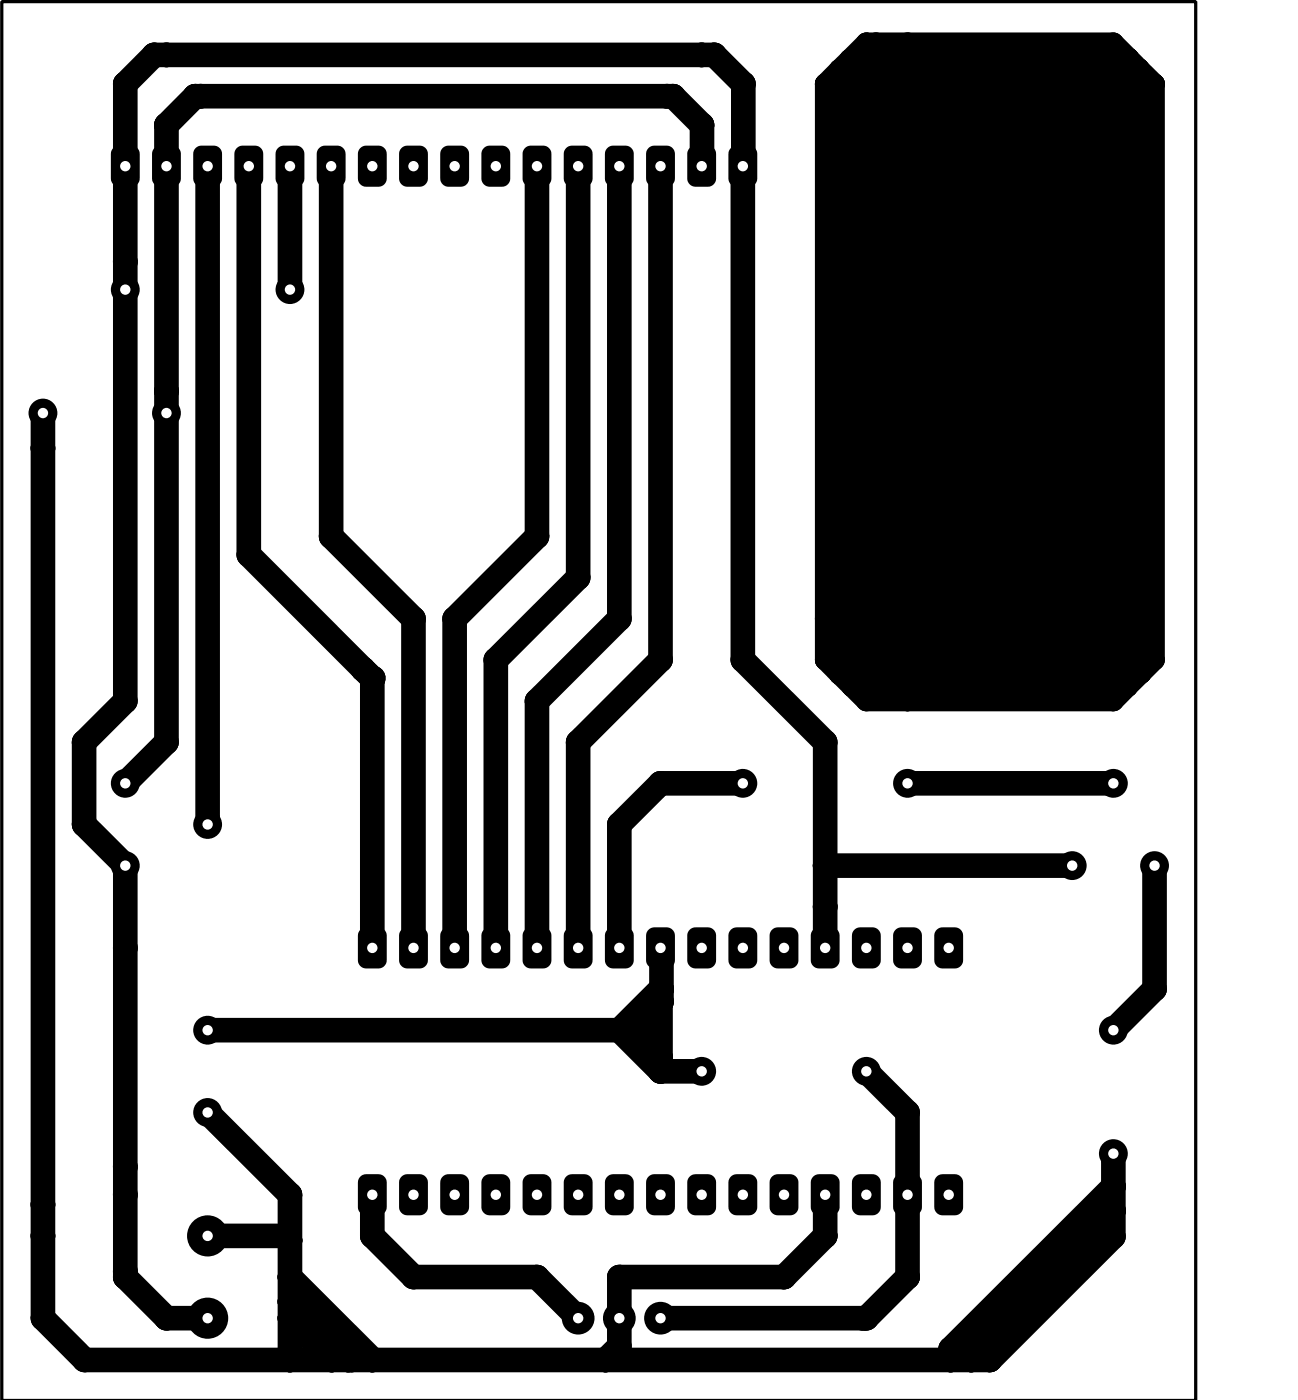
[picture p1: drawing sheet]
<svg xmlns="http://www.w3.org/2000/svg" width="80mm" height="86mm" viewBox="0 0 80 86" stroke-linecap="round" stroke-linejoin="round" font-family="sans-serif">
<g fill="#000">
<path d="M47.6 57.4l.3-.1 .8-.1a.51 .51 0 0 1 .6 .6v1.5a.51 .51 0 0 1-.6 .5h-.7a.51 .51 0 0 1-.5-.5v-1.5z" fill-rule="evenodd"/>
<circle cx="7.7" cy="16.2" r=".76"/>
<circle cx="7.7" cy="5.2" r=".76"/>
<circle cx="9.5" cy="3.4" r=".76"/>
<circle cx="10.3" cy="7.7" r=".76"/>
<circle cx="10.3" cy="3.4" r=".76"/>
<circle cx="12" cy="5.9" r=".76"/>
<circle cx="12.4" cy="5.9" r=".76"/>
<circle cx="41.1" cy="5.9" r=".76"/>
<circle cx="41.5" cy="5.9" r=".76"/>
<circle cx="43.3" cy="3.4" r=".76"/>
<circle cx="43.3" cy="10.2" r=".76"/>
<circle cx="43.3" cy="7.7" r=".76"/>
<circle cx="44.1" cy="3.4" r=".76"/>
<circle cx="45.9" cy="5.2" r=".76"/>
<circle cx="45.9" cy="10.2" r=".76"/>
<circle cx="50.9" cy="5.2" r=".63"/>
<circle cx="51.8" cy="5.4" r=".63"/>
<circle cx="51.8" cy="4.3" r=".63"/>
<circle cx="52" cy="5.2" r=".63"/>
<circle cx="52.4" cy="3.7" r=".63"/>
<circle cx="53.1" cy="5.2" r="1.27"/>
<circle cx="53.1" cy="5.2" r=".63"/>
<circle cx="53.4" cy="2.6" r=".63"/>
<circle cx="54" cy="2.6" r=".63"/>
<circle cx="54.8" cy="5.2" r="1.27"/>
<circle cx="54.8" cy="5.2" r=".63"/>
<circle cx="56" cy="2.6" r=".63"/>
<circle cx="57.2" cy="5.2" r="1.27"/>
<circle cx="57.2" cy="5.2" r=".63"/>
<circle cx="59.2" cy="5.2" r="1.27"/>
<circle cx="59.2" cy="5.2" r=".63"/>
<circle cx="61.3" cy="4.3" r="1.27"/>
<circle cx="61.3" cy="5.2" r="1.27"/>
<circle cx="61.3" cy="5.2" r=".63"/>
<circle cx="61.3" cy="4.3" r=".63"/>
<circle cx="62.6" cy="5.2" r="1.27"/>
<circle cx="62.6" cy="5.2" r=".63"/>
<circle cx="64" cy="5.2" r="1.27"/>
<circle cx="64" cy="5.2" r=".63"/>
<circle cx="66.3" cy="5.2" r="1.27"/>
<circle cx="66.3" cy="5.2" r=".63"/>
<circle cx="68.3" cy="4.3" r="1.27"/>
<circle cx="68.3" cy="5.2" r="1.27"/>
<circle cx="68.3" cy="4.3" r=".63"/>
<circle cx="68.3" cy="5.2" r=".63"/>
<circle cx="68.7" cy="2.6" r=".63"/>
<circle cx="69.2" cy="5.2" r=".63"/>
<circle cx="69.6" cy="3.7" r=".63"/>
<circle cx="69.6" cy="3.6" r=".63"/>
<circle cx="70.2" cy="4.3" r=".63"/>
<circle cx="70.2" cy="5.2" r=".63"/>
<circle cx="70.3" cy="4.2" r=".63"/>
<circle cx="70.4" cy="5.4" r=".63"/>
<circle cx="71.2" cy="5.2" r=".63"/>
<circle cx="2.6" cy="27.7" r=".76"/>
<circle cx="10.3" cy="24.2" r=".76"/>
<circle cx="15.3" cy="34.3" r=".76"/>
<circle cx="20.4" cy="33.1" r=".76"/>
<circle cx="25.5" cy="38.2" r=".76"/>
<circle cx="28" cy="38.2" r=".76"/>
<circle cx="33.1" cy="33.1" r=".76"/>
<circle cx="35.7" cy="35.7" r=".76"/>
<circle cx="38.2" cy="38.2" r=".76"/>
<circle cx="50.9" cy="38.2" r=".63"/>
<circle cx="5.2" cy="50.9" r=".76"/>
<circle cx="5.2" cy="45.8" r=".76"/>
<circle cx="7.7" cy="58.5" r=".76"/>
<circle cx="7.7" cy="43.3" r=".76"/>
<circle cx="10.3" cy="45.8" r=".76"/>
<circle cx="22.4" cy="41.3" r=".76"/>
<circle cx="23" cy="41.9" r=".76"/>
<circle cx="30.6" cy="40.7" r=".76"/>
<circle cx="33.1" cy="43.3" r=".76"/>
<circle cx="35.7" cy="45.8" r=".76"/>
<circle cx="38.2" cy="50.9" r=".76"/>
<circle cx="40.7" cy="48.4" r=".76"/>
<circle cx="40.7" cy="40.7" r=".76"/>
<circle cx="40.8" cy="58.6" r=".76"/>
<circle cx="45.8" cy="40.7" r=".76"/>
<circle cx="50.9" cy="56" r=".76"/>
<circle cx="50.9" cy="45.8" r=".76"/>
<circle cx="50.9" cy="53.4" r=".76"/>
<circle cx="50.9" cy="40.7" r=".63"/>
<circle cx="51.8" cy="41.6" r=".63"/>
<circle cx="51.9" cy="41.6" r=".63"/>
<circle cx="52.6" cy="42.4" r=".63"/>
<circle cx="52.8" cy="41.6" r="1.27"/>
<circle cx="52.8" cy="41.6" r=".63"/>
<circle cx="53.1" cy="41.3" r="1.27"/>
<circle cx="53.4" cy="43.3" r=".63"/>
<circle cx="54.8" cy="41.6" r="1.27"/>
<circle cx="54.8" cy="42.4" r="1.27"/>
<circle cx="54.8" cy="41.6" r=".63"/>
<circle cx="54.8" cy="42.4" r=".63"/>
<circle cx="56" cy="43.3" r=".63"/>
<circle cx="56.9" cy="41.6" r="1.27"/>
<circle cx="56.9" cy="41.6" r=".63"/>
<circle cx="57.2" cy="41.2" r="1.27"/>
<circle cx="59.2" cy="41.3" r="1.27"/>
<circle cx="59.5" cy="41.6" r="1.27"/>
<circle cx="59.5" cy="41.6" r=".63"/>
<circle cx="61.3" cy="41.5" r="1.27"/>
<circle cx="61.4" cy="41.6" r="1.27"/>
<circle cx="61.4" cy="41.6" r=".63"/>
<circle cx="62.6" cy="41.1" r="1.27"/>
<circle cx="63" cy="41.6" r="1.27"/>
<circle cx="63" cy="41.6" r=".63"/>
<circle cx="64" cy="41.2" r="1.27"/>
<circle cx="64.4" cy="41.6" r="1.27"/>
<circle cx="64.4" cy="41.6" r=".63"/>
<circle cx="66.2" cy="41.2" r="1.27"/>
<circle cx="66.3" cy="41.2" r="1.27"/>
<circle cx="68.3" cy="41.6" r="1.27"/>
<circle cx="68.3" cy="41.6" r=".63"/>
<circle cx="68.7" cy="43.3" r=".63"/>
<circle cx="69.1" cy="41.6" r=".63"/>
<circle cx="69.2" cy="41.5" r=".63"/>
<circle cx="69.6" cy="42.4" r=".63"/>
<circle cx="70.4" cy="41.6" r=".63"/>
<circle cx="71.2" cy="40.7" r=".63"/>
<circle cx="2.6" cy="74.4" r=".76"/>
<circle cx="2.6" cy="76.3" r=".76"/>
<circle cx="7.7" cy="73.8" r=".76"/>
<circle cx="7.7" cy="78.5" r=".76"/>
<circle cx="7.7" cy="72" r=".76"/>
<circle cx="7.7" cy="78.8" r=".76"/>
<circle cx="17.6" cy="76.3" r=".76"/>
<circle cx="17.9" cy="76.6" r=".76"/>
<circle cx="17.9" cy="78.8" r=".76"/>
<circle cx="17.9" cy="73.8" r=".76"/>
<circle cx="23" cy="76.3" r=".76"/>
<circle cx="25.5" cy="78.8" r=".76"/>
<circle cx="33.1" cy="78.8" r=".76"/>
<circle cx="38.2" cy="63.6" r=".76"/>
<circle cx="38.2" cy="78.8" r=".76"/>
<circle cx="39" cy="63.6" r=".76"/>
<circle cx="40.7" cy="65.3" r=".76"/>
<circle cx="40.7" cy="61.9" r=".76"/>
<circle cx="40.7" cy="61.1" r=".76"/>
<circle cx="40.7" cy="66.1" r=".76"/>
<circle cx="40.8" cy="61.1" r=".76"/>
<circle cx="40.8" cy="61.8" r=".76"/>
<circle cx="48.4" cy="78.8" r=".76"/>
<circle cx="50.9" cy="76.3" r=".76"/>
<circle cx="56" cy="68.7" r=".76"/>
<circle cx="56" cy="78.8" r=".76"/>
<circle cx="68.7" cy="73.3" r=".76"/>
<circle cx="68.7" cy="74.7" r=".76"/>
<circle cx="68.7" cy="76.3" r=".76"/>
<circle cx="71.2" cy="61.1" r=".76"/>
<circle cx="2.6" cy="81.4" r=".76"/>
<circle cx="5.2" cy="84" r=".76"/>
<circle cx="10.3" cy="81.4" r=".76"/>
<circle cx="17.9" cy="84" r=".76"/>
<circle cx="17.9" cy="80.4" r=".76"/>
<circle cx="17.9" cy="81.4" r=".76"/>
<circle cx="20.5" cy="84" r=".76"/>
<circle cx="21.5" cy="84" r=".76"/>
<circle cx="21.7" cy="84" r=".76"/>
<circle cx="23" cy="84" r=".76"/>
<circle cx="23" cy="83.9" r=".76"/>
<circle cx="37.4" cy="84" r=".76"/>
<circle cx="38.2" cy="83.1" r=".76"/>
<circle cx="53.2" cy="81.4" r=".76"/>
<circle cx="53.4" cy="81.4" r=".76"/>
<circle cx="58.6" cy="83.3" r=".76"/>
<circle cx="58.6" cy="84" r=".76"/>
<circle cx="59.9" cy="84" r=".76"/>
<circle cx="59.9" cy="83.5" r=".76"/>
<circle cx="61.1" cy="84" r=".76"/>
</g>
<g fill="none" stroke="#000" stroke-width="1.5">
<path d="M12.8 10.3v40.6M15.3 10.3v23.9l7.7 7.7v16.6M17.9 10.3v7.6M20.4 10.3v22.8l5.1 5.1v20.3M33.1 10.3v22.8l-5.1 5.1v20.3M35.7 10.3v25.4l-5.1 5v17.8M38.2 10.3v27.9l-5.1 5.1v15.2M40.7 10.3v30.4l-5 5.1v12.7M43.3 10.3v-2.6l-1.8-1.8h-29.5l-1.7 1.8v38.1l-2.6 2.6M2.6 25.5v55.9l2.6 2.6h55.9l7.6-7.7v-5.1M40.7 58.5v3.4M45.8 48.4h-5.1l-2.5 2.5v7.6"/>
<path d="M50.9 58.5v-12.7l-5.1-5.1 .1-35.5-1.8-1.8h-34.6l-1.8 1.8v38.1l-2.5 2.5v5.1l2.5 2.5v25.4l2.6 2.6h2.5M50.9 53.4h15.2M56 48.4h12.7M71.2 53.4v7.7l-2.5 2.5M12.8 68.7l5.1 5.1v10.2M12.8 63.6h26.2M12.8 76.3h4.8l.3 .3M17.9 78.8l5.1 5.2M23 73.8v2.5l2.5 2.5h7.6l2.6 2.6M39 63.6l1.7 1.7M40.7 61.9v4.2M40.7 66.1h2.6"/>
<path d="M40.7 61.9l-1.7 1.7M40.8 61.1l-2.6 2.5 2.5 2.5M50.9 73.8v2.5l-2.5 2.5h-10.2v4.3l-.8 .9M53.4 66.1l2.6 2.6v10.1l-2.6 2.6h-12.7M68.7 74.7l-8.8 8.8v.5M68.7 73.2l-10.1 10.1v.7M17.9 80.4l3.6 3.6M17.9 81.4l2.6 2.6"/>
</g>
<circle cx="23" cy="41.9" r=".76" fill="#000"/>
<g fill="none" stroke="#000" stroke-width="1.3">
<path d="M50.9 5.2v35.5l.9 .9M50.9 5.2h20.3M51.8 4.3l-.9 .9M52 5.2l-.2 .2v36.2M52.4 3.7l-.6 .6M69.2 5.2v36.3l-.1 .1M69.6 3.6l-.9-1h-15.3l-1 1.1M69.6 3.6v.1h-17.2M69.6 3.6l.7 .6M70.2 5.2l.2 .2v36.2M70.3 4.2l.9 1M70.3 4.2l-18.5 .1"/>
<path d="M71.2 5.2v35.5l-.8 .9M51.8 41.6l.8 .8M52.6 42.4l.8 .9h15.3l.9-.9M52.6 42.4h17M70.4 41.6l-.8 .8M70.4 41.6h-18.6"/>
</g>
<path d="M53.1 5.2v36.1l-.3 .3M54.8 5.2v37.2M57.2 5.2v36l-.3 .4M59.2 5.2v36.1l.3 .3M61.3 4.3l.1 37.3M62.6 5.2v35.9l.4 .5M64 5.2v36l.4 .4M66.3 5.2l-.1 36M68.3 4.3v37.3" fill="none" stroke="#000" stroke-width="2.5"/>
<circle cx="48.4" cy="58.5" r=".32" fill="#fff"/>
<path d="M45.1 57.4l.2-.1 .9-.1a.51 .51 0 0 1 .5 .6v1.5a.51 .51 0 0 1-.5 .5h-.8a.51 .51 0 0 1-.5-.5v-1.5z" fill-rule="evenodd" fill="#000"/>
<circle cx="45.8" cy="58.5" r=".32" fill="#fff"/>
<path d="M24.8 72.6l.2-.1h.9a.51 .51 0 0 1 .5 .5v1.5a.51 .51 0 0 1-.5 .5h-.8a.51 .51 0 0 1-.5-.5v-1.5z" fill-rule="evenodd" fill="#000"/>
<circle cx="25.5" cy="73.8" r=".32" fill="#fff"/>
<path d="M42.5 57.4l.3-.1 .9-.1a.51 .51 0 0 1 .5 .6v1.5a.51 .51 0 0 1-.5 .5h-.8a.51 .51 0 0 1-.5-.5v-1.5z" fill-rule="evenodd" fill="#000"/>
<circle cx="43.3" cy="58.5" r=".32" fill="#fff"/>
<path d="M40 57.4l.3-.1 .8-.1a.51 .51 0 0 1 .5 .6v1.5a.51 .51 0 0 1-.5 .5h-.7a.51 .51 0 0 1-.5-.5v-1.5z" fill-rule="evenodd" fill="#000"/>
<circle cx="40.7" cy="58.5" r=".32" fill="#fff"/>
<path d="M50.2 72.6l.2-.1h.9a.51 .51 0 0 1 .5 .5v1.5a.51 .51 0 0 1-.5 .5h-.8a.51 .51 0 0 1-.5-.5v-1.5z" fill-rule="evenodd" fill="#000"/>
<circle cx="50.9" cy="73.8" r=".32" fill="#fff"/>
<path d="M37.5 57.4l.2-.1 .9-.1a.51 .51 0 0 1 .5 .6v1.5a.51 .51 0 0 1-.5 .5h-.8a.51 .51 0 0 1-.5-.5v-1.5z" fill-rule="evenodd" fill="#000"/>
<circle cx="38.2" cy="58.5" r=".32" fill="#fff"/>
<path d="M34.9 57.4l.3-.1 .8-.1a.51 .51 0 0 1 .6 .6v1.5a.51 .51 0 0 1-.6 .5h-.7a.51 .51 0 0 1-.5-.5v-1.5z" fill-rule="evenodd" fill="#000"/>
<circle cx="35.7" cy="58.5" r=".32" fill="#fff"/>
<path d="M32.4 57.4l.2-.1 .9-.1a.51 .51 0 0 1 .5 .6v1.5a.51 .51 0 0 1-.5 .5h-.8a.51 .51 0 0 1-.5-.5v-1.5z" fill-rule="evenodd" fill="#000"/>
<circle cx="33.1" cy="58.5" r=".32" fill="#fff"/>
<path d="M29.8 57.4l.3-.1 .9-.1a.51 .51 0 0 1 .5 .6v1.5a.51 .51 0 0 1-.5 .5h-.8a.51 .51 0 0 1-.5-.5v-1.5z" fill-rule="evenodd" fill="#000"/>
<circle cx="30.6" cy="58.5" r=".32" fill="#fff"/>
<path d="M27.3 57.4l.3-.1 .8-.1a.51 .51 0 0 1 .5 .6v1.5a.51 .51 0 0 1-.5 .5h-.7a.51 .51 0 0 1-.5-.5v-1.5z" fill-rule="evenodd" fill="#000"/>
<circle cx="28" cy="58.5" r=".32" fill="#fff"/>
<path d="M24.8 57.4l.2-.1 .9-.1a.51 .51 0 0 1 .5 .6v1.5a.51 .51 0 0 1-.5 .5h-.8a.51 .51 0 0 1-.5-.5v-1.5z" fill-rule="evenodd" fill="#000"/>
<circle cx="25.5" cy="58.5" r=".32" fill="#fff"/>
<path d="M22.2 57.4l.3-.1 .8-.1a.51 .51 0 0 1 .6 .6v1.5a.51 .51 0 0 1-.6 .5h-.7a.51 .51 0 0 1-.5-.5v-1.5z" fill-rule="evenodd" fill="#000"/>
<circle cx="23" cy="58.5" r=".32" fill="#fff"/>
<path d="M22.2 72.6l.3-.1h.8a.51 .51 0 0 1 .6 .5v1.5a.51 .51 0 0 1-.6 .5h-.7a.51 .51 0 0 1-.5-.5v-1.5z" fill-rule="evenodd" fill="#000"/>
<circle cx="23" cy="73.8" r=".32" fill="#fff"/>
<path d="M29.8 72.6l.3-.1h.9a.51 .51 0 0 1 .5 .5v1.5a.51 .51 0 0 1-.5 .5h-.8a.51 .51 0 0 1-.5-.5v-1.5z" fill-rule="evenodd" fill="#000"/>
<circle cx="30.6" cy="73.8" r=".32" fill="#fff"/>
<path d="M32.4 72.6l.2-.1h.9a.51 .51 0 0 1 .5 .5v1.5a.51 .51 0 0 1-.5 .5h-.8a.51 .51 0 0 1-.5-.5v-1.5z" fill-rule="evenodd" fill="#000"/>
<circle cx="33.1" cy="73.8" r=".32" fill="#fff"/>
<path d="M34.9 72.6l.3-.1h.8a.51 .51 0 0 1 .6 .5v1.5a.51 .51 0 0 1-.6 .5h-.7a.51 .51 0 0 1-.5-.5v-1.5z" fill-rule="evenodd" fill="#000"/>
<circle cx="35.7" cy="73.8" r=".32" fill="#fff"/>
<path d="M37.5 72.6l.2-.1h.9a.51 .51 0 0 1 .5 .5v1.5a.51 .51 0 0 1-.5 .5h-.8a.51 .51 0 0 1-.5-.5v-1.5z" fill-rule="evenodd" fill="#000"/>
<circle cx="38.2" cy="73.8" r=".32" fill="#fff"/>
<path d="M40 72.6l.3-.1h.8a.51 .51 0 0 1 .5 .5v1.5a.51 .51 0 0 1-.5 .5h-.7a.51 .51 0 0 1-.5-.5v-1.5z" fill-rule="evenodd" fill="#000"/>
<circle cx="40.7" cy="73.8" r=".32" fill="#fff"/>
<path d="M42.5 72.6l.3-.1h.9a.51 .51 0 0 1 .5 .5v1.5a.51 .51 0 0 1-.5 .5h-.8a.51 .51 0 0 1-.5-.5v-1.5z" fill-rule="evenodd" fill="#000"/>
<circle cx="43.3" cy="73.8" r=".32" fill="#fff"/>
<path d="M45.1 72.6l.2-.1h.9a.51 .51 0 0 1 .5 .5v1.5a.51 .51 0 0 1-.5 .5h-.8a.51 .51 0 0 1-.5-.5v-1.5z" fill-rule="evenodd" fill="#000"/>
<circle cx="45.8" cy="73.8" r=".32" fill="#fff"/>
<path d="M47.6 72.6l.3-.1h.8a.51 .51 0 0 1 .6 .5v1.5a.51 .51 0 0 1-.6 .5h-.7a.51 .51 0 0 1-.5-.5v-1.5z" fill-rule="evenodd" fill="#000"/>
<circle cx="48.4" cy="73.8" r=".32" fill="#fff"/>
<path d="M50.2 57.4l.2-.1 .9-.1a.51 .51 0 0 1 .5 .6v1.5a.51 .51 0 0 1-.5 .5h-.8a.51 .51 0 0 1-.5-.5v-1.5z" fill-rule="evenodd" fill="#000"/>
<circle cx="50.9" cy="58.5" r=".32" fill="#fff"/>
<path d="M55.2 72.6l.3-.1h.9a.51 .51 0 0 1 .5 .5v1.5a.51 .51 0 0 1-.5 .5h-.8a.51 .51 0 0 1-.5-.5v-1.5z" fill-rule="evenodd" fill="#000"/>
<circle cx="56" cy="73.8" r=".32" fill="#fff"/>
<path d="M27.3 72.6l.3-.1h.8a.51 .51 0 0 1 .5 .5v1.5a.51 .51 0 0 1-.5 .5h-.7a.51 .51 0 0 1-.5-.5v-1.5z" fill-rule="evenodd" fill="#000"/>
<circle cx="28" cy="73.8" r=".32" fill="#fff"/>
<path d="M52.7 72.6l.3-.1h.8a.51 .51 0 0 1 .5 .5v1.5a.51 .51 0 0 1-.5 .5h-.7a.51 .51 0 0 1-.5-.5v-1.5z" fill-rule="evenodd" fill="#000"/>
<circle cx="53.4" cy="73.8" r=".32" fill="#fff"/>
<path d="M52.7 57.4l.3-.1 .8-.1a.51 .51 0 0 1 .5 .6v1.5a.51 .51 0 0 1-.5 .5h-.7a.51 .51 0 0 1-.5-.5v-1.5z" fill-rule="evenodd" fill="#000"/>
<circle cx="53.4" cy="58.5" r=".32" fill="#fff"/>
<path d="M55.2 57.4l.3-.1 .9-.1a.51 .51 0 0 1 .5 .6v1.5a.51 .51 0 0 1-.5 .5h-.8a.51 .51 0 0 1-.5-.5v-1.5z" fill-rule="evenodd" fill="#000"/>
<circle cx="56" cy="58.5" r=".32" fill="#fff"/>
<path d="M57.8 57.4l.2-.1 .9-.1a.51 .51 0 0 1 .5 .6v1.5a.51 .51 0 0 1-.5 .5h-.8a.51 .51 0 0 1-.5-.5v-1.5z" fill-rule="evenodd" fill="#000"/>
<circle cx="58.5" cy="58.5" r=".32" fill="#fff"/>
<path d="M57.8 72.6l.2-.1h.9a.51 .51 0 0 1 .5 .5v1.5a.51 .51 0 0 1-.5 .5h-.8a.51 .51 0 0 1-.5-.5v-1.5z" fill-rule="evenodd" fill="#000"/>
<circle cx="58.5" cy="73.8" r=".32" fill="#fff"/>
<path d="M7 9.1l.2-.1h.9a.51 .51 0 0 1 .5 .5v1.5a.51 .51 0 0 1-.5 .5h-.8a.51 .51 0 0 1-.5-.5v-1.5z" fill-rule="evenodd" fill="#000"/>
<circle cx="7.7" cy="10.3" r=".32" fill="#fff"/>
<path d="M9.5 9.1l.3-.1h.8a.51 .51 0 0 1 .6 .5v1.5a.51 .51 0 0 1-.6 .5h-.7a.51 .51 0 0 1-.5-.5v-1.5z" fill-rule="evenodd" fill="#000"/>
<circle cx="10.3" cy="10.3" r=".32" fill="#fff"/>
<path d="M12.1 9.1l.2-.1h.9a.51 .51 0 0 1 .5 .5v1.5a.51 .51 0 0 1-.5 .5h-.8a.51 .51 0 0 1-.5-.5v-1.5z" fill-rule="evenodd" fill="#000"/>
<circle cx="12.8" cy="10.3" r=".32" fill="#fff"/>
<path d="M14.6 9.1l.3-.1h.8a.51 .51 0 0 1 .5 .5v1.5a.51 .51 0 0 1-.5 .5h-.7a.51 .51 0 0 1-.5-.5v-1.5z" fill-rule="evenodd" fill="#000"/>
<circle cx="15.3" cy="10.3" r=".32" fill="#fff"/>
<path d="M17.1 9.1l.3-.1h.9a.51 .51 0 0 1 .5 .5v1.5a.51 .51 0 0 1-.5 .5h-.8a.51 .51 0 0 1-.5-.5v-1.5z" fill-rule="evenodd" fill="#000"/>
<circle cx="17.9" cy="10.3" r=".32" fill="#fff"/>
<path d="M19.7 9.1l.2-.1h.9a.51 .51 0 0 1 .5 .5v1.5a.51 .51 0 0 1-.5 .5h-.8a.51 .51 0 0 1-.5-.5v-1.5z" fill-rule="evenodd" fill="#000"/>
<circle cx="20.4" cy="10.3" r=".32" fill="#fff"/>
<path d="M22.2 9.1l.3-.1h.8a.51 .51 0 0 1 .6 .5v1.5a.51 .51 0 0 1-.6 .5h-.7a.51 .51 0 0 1-.5-.5v-1.5z" fill-rule="evenodd" fill="#000"/>
<circle cx="23" cy="10.3" r=".32" fill="#fff"/>
<path d="M24.8 9.1l.2-.1h.9a.51 .51 0 0 1 .5 .5v1.5a.51 .51 0 0 1-.5 .5h-.8a.51 .51 0 0 1-.5-.5v-1.5z" fill-rule="evenodd" fill="#000"/>
<circle cx="25.5" cy="10.3" r=".32" fill="#fff"/>
<path d="M27.3 9.1l.3-.1h.8a.51 .51 0 0 1 .5 .5v1.5a.51 .51 0 0 1-.5 .5h-.7a.51 .51 0 0 1-.5-.5v-1.5z" fill-rule="evenodd" fill="#000"/>
<circle cx="28" cy="10.3" r=".32" fill="#fff"/>
<path d="M29.8 9.1l.3-.1h.9a.51 .51 0 0 1 .5 .5v1.5a.51 .51 0 0 1-.5 .5h-.8a.51 .51 0 0 1-.5-.5v-1.5z" fill-rule="evenodd" fill="#000"/>
<circle cx="30.6" cy="10.3" r=".32" fill="#fff"/>
<path d="M32.4 9.1l.2-.1h.9a.51 .51 0 0 1 .5 .5v1.5a.51 .51 0 0 1-.5 .5h-.8a.51 .51 0 0 1-.5-.5v-1.5z" fill-rule="evenodd" fill="#000"/>
<circle cx="33.1" cy="10.3" r=".32" fill="#fff"/>
<path d="M34.9 9.1l.3-.1h.8a.51 .51 0 0 1 .6 .5v1.5a.51 .51 0 0 1-.6 .5h-.7a.51 .51 0 0 1-.5-.5v-1.5z" fill-rule="evenodd" fill="#000"/>
<circle cx="35.7" cy="10.3" r=".32" fill="#fff"/>
<path d="M37.5 9.1l.2-.1h.9a.51 .51 0 0 1 .5 .5v1.5a.51 .51 0 0 1-.5 .5h-.8a.51 .51 0 0 1-.5-.5v-1.5z" fill-rule="evenodd" fill="#000"/>
<circle cx="38.2" cy="10.3" r=".32" fill="#fff"/>
<path d="M40 9.1l.3-.1h.8a.51 .51 0 0 1 .5 .5v1.5a.51 .51 0 0 1-.5 .5h-.7a.51 .51 0 0 1-.5-.5v-1.5z" fill-rule="evenodd" fill="#000"/>
<circle cx="40.7" cy="10.3" r=".32" fill="#fff"/>
<path d="M42.5 9.1l.3-.1h.9a.51 .51 0 0 1 .5 .5v1.5a.51 .51 0 0 1-.5 .5h-.8a.51 .51 0 0 1-.5-.5v-1.5z" fill-rule="evenodd" fill="#000"/>
<circle cx="43.3" cy="10.3" r=".32" fill="#fff"/>
<path d="M45.1 9.1l.2-.1h.9a.51 .51 0 0 1 .5 .5v1.5a.51 .51 0 0 1-.5 .5h-.8a.51 .51 0 0 1-.5-.5v-1.5z" fill-rule="evenodd" fill="#000"/>
<circle cx="45.8" cy="10.3" r=".32" fill="#fff"/>
<circle cx="12.8" cy="50.9" r=".89" fill="#000"/>
<circle cx="12.8" cy="50.9" r=".32" fill="#fff"/>
<circle cx="7.7" cy="48.4" r=".89" fill="#000"/>
<circle cx="7.7" cy="48.4" r=".32" fill="#fff"/>
<circle cx="7.7" cy="53.4" r=".89" fill="#000"/>
<circle cx="7.7" cy="53.4" r=".32" fill="#fff"/>
<circle cx="35.7" cy="81.4" r="1.01" fill="#000"/>
<circle cx="35.7" cy="81.4" r=".32" fill="#fff"/>
<circle cx="38.2" cy="81.4" r="1.01" fill="#000"/>
<circle cx="38.2" cy="81.4" r=".32" fill="#fff"/>
<circle cx="40.7" cy="81.4" r="1.01" fill="#000"/>
<circle cx="40.7" cy="81.4" r=".32" fill="#fff"/>
<circle cx="12.8" cy="81.4" r="1.27" fill="#000"/>
<circle cx="12.8" cy="81.4" r=".32" fill="#fff"/>
<circle cx="12.8" cy="76.3" r="1.27" fill="#000"/>
<circle cx="12.8" cy="76.3" r=".32" fill="#fff"/>
<circle cx="68.7" cy="48.4" r=".89" fill="#000"/>
<circle cx="68.7" cy="48.4" r=".32" fill="#fff"/>
<circle cx="66.1" cy="53.4" r=".89" fill="#000"/>
<circle cx="66.1" cy="53.4" r=".32" fill="#fff"/>
<circle cx="71.2" cy="53.4" r=".89" fill="#000"/>
<circle cx="71.2" cy="53.4" r=".32" fill="#fff"/>
<circle cx="45.8" cy="48.4" r=".89" fill="#000"/>
<circle cx="45.8" cy="48.4" r=".32" fill="#fff"/>
<circle cx="56" cy="48.4" r=".89" fill="#000"/>
<circle cx="56" cy="48.4" r=".32" fill="#fff"/>
<circle cx="68.7" cy="63.6" r=".89" fill="#000"/>
<circle cx="68.7" cy="63.6" r=".32" fill="#fff"/>
<circle cx="68.7" cy="71.2" r=".89" fill="#000"/>
<circle cx="68.7" cy="71.2" r=".32" fill="#fff"/>
<circle cx="12.8" cy="63.6" r=".89" fill="#000"/>
<circle cx="12.8" cy="63.6" r=".32" fill="#fff"/>
<circle cx="12.8" cy="68.7" r=".89" fill="#000"/>
<circle cx="12.8" cy="68.7" r=".32" fill="#fff"/>
<circle cx="17.9" cy="17.9" r=".89" fill="#000"/>
<circle cx="17.9" cy="17.9" r=".32" fill="#fff"/>
<circle cx="7.7" cy="17.9" r=".89" fill="#000"/>
<circle cx="7.7" cy="17.9" r=".32" fill="#fff"/>
<circle cx="10.3" cy="25.5" r=".89" fill="#000"/>
<circle cx="10.3" cy="25.5" r=".32" fill="#fff"/>
<circle cx="2.6" cy="25.5" r=".89" fill="#000"/>
<circle cx="2.6" cy="25.5" r=".32" fill="#fff"/>
<circle cx="43.3" cy="66.1" r=".89" fill="#000"/>
<circle cx="43.3" cy="66.1" r=".32" fill="#fff"/>
<circle cx="53.4" cy="66.1" r=".89" fill="#000"/>
<circle cx="53.4" cy="66.1" r=".32" fill="#fff"/>
<path d="M.1 .1h73.7v86.4h-73.7z" fill="none" stroke="#000" stroke-width=".2"/>
</svg>
